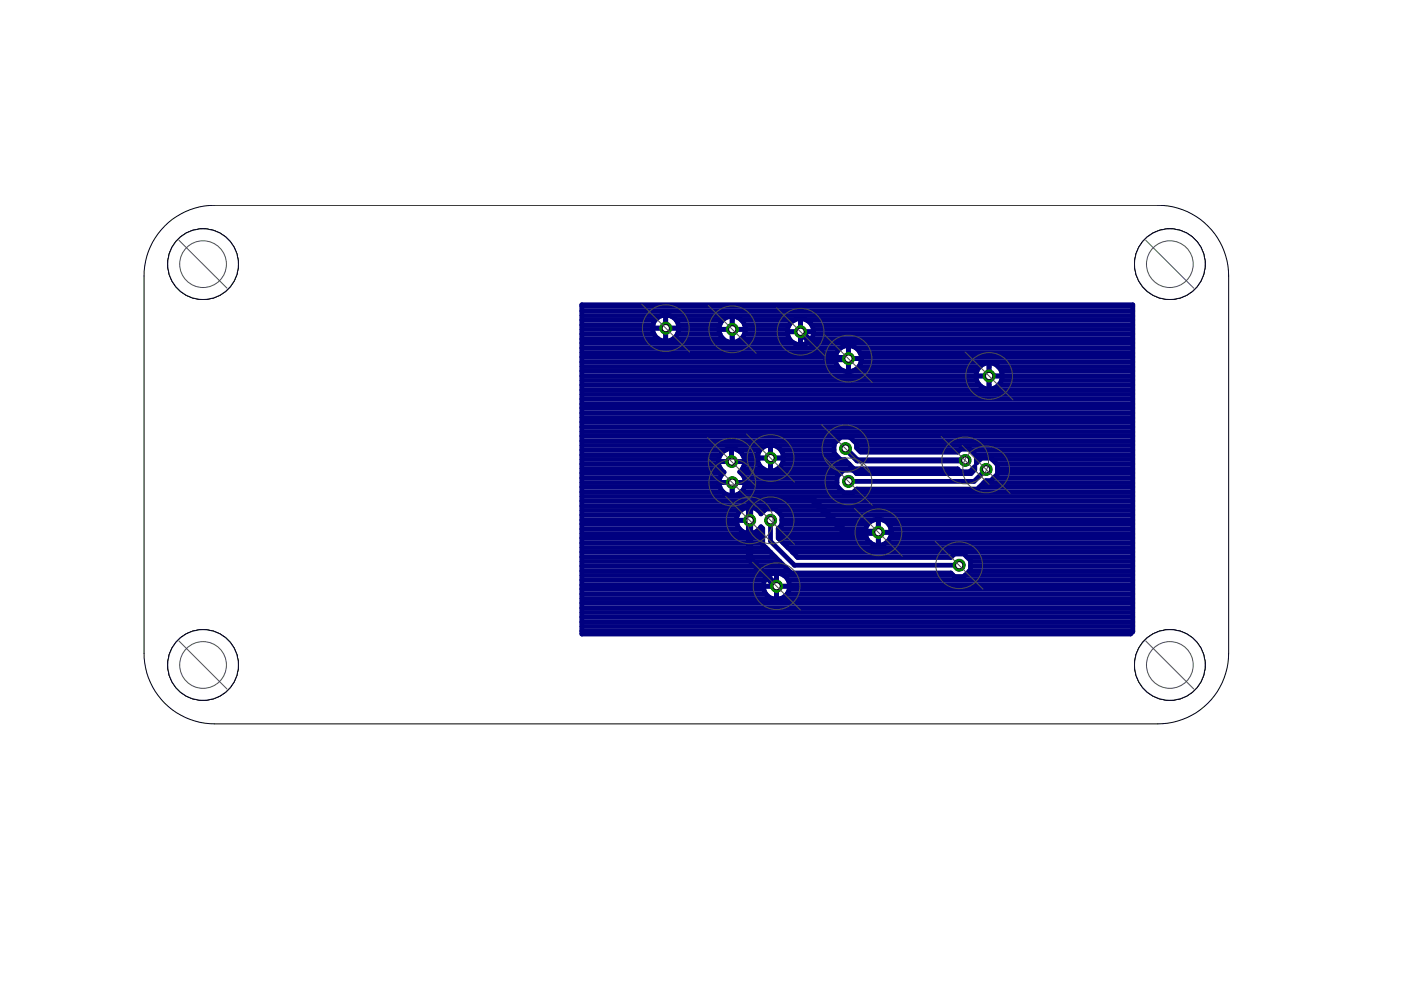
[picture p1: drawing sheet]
<svg xmlns="http://www.w3.org/2000/svg" width="297mm" height="210mm" viewBox="0 0 297 210" stroke-linecap="round" stroke-linejoin="round" font-family="sans-serif">
<g fill="none" stroke="#000080" stroke-width="1">
<path d="M123.4 64.6h116.8v69.3l-.5 .5h-116.3zM123.4 79.7h83.5M123.4 78.7h55.7M123.4 77.7h54.2M123.4 76.7h53.8M123.4 75.8h53.7M123.4 74.8h54M123.4 73.8h54.8M123.4 72.8h45.1M123.4 71.8h16.1M123.4 70.8h15.3M123.4 69.8h15"/>
<path d="M123.4 68.9h15.1M123.4 67.9h15.5M123.4 66.9h17M123.4 65.9h116.8M123.4 64.9h116.8M138.4 69.6h5.5M141.1 66.8v5.5M141.1 71.8h.1M141.1 70.8h.1M141.1 69.8h.1M141.1 68.9h.1M141.1 67.9h.1"/>
<path d="M141.1 66.9h.1M141.9 66.9h98.3M142.8 71.8h10.5M143.4 67.9h9.8M143.6 70.8h9M143.8 68.9h8.8M143.9 69.8h8.6M152.5 69.8h5.5M152.7 70.9a2.79 2.79 0 0 1 2.5-3.9 2.79 2.79 0 0 1 2.6 3.9M152.7 70.9a2.8 2.8 0 0 0 2.5 1.7 2.8 2.8 0 0 0 2.6-1.7M155.2 67.1v5.5M155.2 71.8h.1"/>
<path d="M155.2 70.8h.1M155.2 69.8h.1M155.2 68.9h.1M155.2 67.9h.1M157.1 71.8h10.3M157.2 67.9h11.2M157.8 70.8h9.2M157.8 68.9h9.5M158 69.8h9M166.9 70.3h5.6M169.7 67.6v5.5M169.7 72.8h.1"/>
<path d="M169.7 71.8h.1M169.7 70.8h.1M169.7 69.8h.1M169.7 68.9h.1M169.7 67.9h.1M171 72.8h69.2M171 67.9h69.2M172 71.8h68.2M172.1 68.9h68.1M172.4 70.8h67.8M172.4 69.8h67.8M177.1 76h5.5"/>
<path d="M179.9 73.3v5.5M179.9 78.7h.1M179.9 77.7h.1M179.9 76.7h.1M179.9 75.8h.1M179.9 74.8h.1M179.9 73.8h.1M180.6 78.7h26.5M181.5 73.8h58.7M182.1 77.7h25.7M182.3 74.8h57.9M182.5 76.7h57.7"/>
<path d="M182.6 75.8h57.6M206.9 79.7h5.6M209.7 77v5.5M209.7 79.7h.1M209.7 78.7h.1M209.7 77.7h.1M211.6 77.7h28.6M212.3 78.7h27.9M212.5 79.7h27.7M123.4 99.4h29.4M123.4 98.4h29M123.4 97.4h29"/>
<path d="M123.4 96.4h29.4M123.4 95.4h30.4M123.4 94.4h39.3M123.4 93.5h54.1M123.4 92.5h116.8M123.4 91.5h116.8M123.4 90.5h116.8M123.4 89.5h116.8M123.4 88.5h116.8M123.4 87.6h116.8M123.4 86.6h116.8M123.4 85.6h116.8"/>
<path d="M123.4 84.6h116.8M123.4 83.6h116.8M123.4 82.6h116.8M123.4 81.7h84.3M123.4 80.7h83.7M152.3 97.9h5.6M152.9 96.2a2.78 2.78 0 0 1 4.2-.3 2.78 2.78 0 0 1-.3 4.2 2.77 2.77 0 0 1 .5 4 2.77 2.77 0 0 1-4.1 .1 2.77 2.77 0 0 1 .3-4.1 2.72 2.72 0 0 1-.6-3.9zM155.1 95.1v2.8M155.1 97.4h.1M155.1 96.4h.1M155.1 95.4h.1M156.4 95.4h4.7"/>
<path d="M157.4 99.4h4.4M157.4 96.4h3.3M157.8 98.4h3.1M157.8 97.4h2.8M160.6 97.1h5.5M163.4 94.4v5.5M163.4 99.4h.1M163.4 98.4h.1M163.4 97.4h.1M163.4 96.4h.1M163.4 95.4h.1M163.4 94.4h.1"/>
<path d="M164.1 94.4h12.7M165 99.4h16M165.6 95.4h11.2M165.8 98.4h14.2M166 96.4h11.2M166.1 97.4h12.1M176.8 94.1l1.4-1.4h2l1.4 1.4v.9l.9 .9h20.5l.6-.7h2l1.4 1.4v1.6l1.1-1.1h2l1.4 1.4v2l-1.4 1.4h-1.1l-1.8 1.8h-25.6l-.8 .8h-1.9l-1.4-1.4v-2l1.4-1.4h1.9l.8 .7h24.2l.9-.8v-.7l-1.1 1.1h-2l-.6-.6h-22l-1.9-1.9h-.9l-1.4-1.4zM181 93.5h59.2M181.6 94.4h58.6M182.1 95.4h21.4M205.8 95.4h34.4M206.2 99.4h.5"/>
<path d="M206.8 96.4h33.4M207 97.4h.8M209.1 99.5l-2.6 2.6h-26.6M209.7 81.7h.1M209.7 80.7h.1M210.3 97.4h29.9M211.3 98.4h28.9M211.5 99.4h28.7M211.7 81.7h28.5M212.3 80.7h27.9M123.4 113.1h38.3M123.4 102.3h54.1"/>
<path d="M123.4 119h41.9M123.4 118.1h40.9M123.4 117.1h40M123.4 116.1h39M123.4 115.1h38.3M123.4 114.1h38.3M123.4 112.2h33.4M123.4 111.2h32.9M123.4 110.2h32.7M123.4 109.2h33M123.4 108.2h33.7M123.4 107.2h116.8"/>
<path d="M123.4 106.3h116.8M123.4 105.3h116.8M123.4 104.3h29.9M123.4 103.3h29.2M123.4 101.3h29.2M123.4 100.4h29.9M155.2 102.3v2.8M155.2 104.3h.1M155.2 103.3h.1M156.1 110.3h2.8M157.2 104.3h21.5M157.2 100.4h21"/>
<path d="M157.8 103.3h19.9M157.8 101.3h19.7M158.6 113.1a2.79 2.79 0 0 1-2-4.3 2.79 2.79 0 0 1 4.7 .2l1.1-1.1h2l1.4 1.4v2l-.8 .8v2l4.1 4.1h32.5l.8-.7h1.9l1.5 1.4v1.9l-1.5 1.4h-1.9l-.8-.7h-33.8l-6.1-6.1v-3.3l-.4-.4a2.8 2.8 0 0 1-2 1.4M158.9 107.5v5.6M158.9 112.2h.1M158.9 111.2h.1M158.9 110.2h.1M158.9 109.2h.1M158.9 108.2h.1M160.7 108.2h1.4M161 112.2h.7M163.4 110.3v4.5l5 5h34.9"/>
<path d="M164.7 108.2h75.5M165 113.1h18.5M165 112.2h18.5M165 114.1h18.7M165.6 109.2h74.6M165.8 111.2h18.2M165.8 110.2h19.7M166 115.1h18.6M167 116.1h73.2M168 117.1h72.2M169 118.1h32.7M181 104.3h59.2"/>
<path d="M181.5 100.4h24.4M183.5 112.9h5.5M184 111.1a2.8 2.8 0 0 1 4.4 0M184 111.1a2.8 2.8 0 0 0 .3 3.8 2.8 2.8 0 0 0 3.8 0 2.8 2.8 0 0 0 .3-3.8M186.2 113.1h.1M186.2 110.1v5.5M186.2 115.1h.1M186.2 114.1h.1M186.2 112.2h.1M186.2 111.2h.1M186.2 110.2h.1M187 110.2h53.2"/>
<path d="M187.9 115.1h52.3M188.4 111.2h51.8M188.7 114.1h51.5M188.9 112.2h51.3M189 113.1h51.2M205 118.1h35.2M205.8 119h34.4M207.6 103.3h32.6M208.6 102.3h31.6M210.7 101.3h29.5M211.5 100.4h28.7M123.4 133.8h116.8"/>
<path d="M123.4 132.8h116.8M123.4 131.8h116.8M123.4 130.9h116.8M123.4 129.9h116.8M123.4 128.9h116.8M123.4 127.9h116.8M123.4 126.9h40.4M123.4 125.9h39M123.4 124.9h38.5M123.4 124h38.5M123.4 123h38.8M123.4 122h39.6"/>
<path d="M123.4 121h43.9M123.4 120h42.9M161.9 124.3h5.5M164.6 121.5v5.5M164.6 126.9h.1M164.6 125.9h.1M164.6 124.9h.1M164.6 124h.1M164.6 123h.1M164.6 122h.1M165.5 126.9h74.7M166.2 122h35.9"/>
<path d="M166.9 125.9h73.3M167.1 123h73.1M167.3 124.9h72.9M167.4 124h72.8M204.6 122h35.6M205.6 121h34.6M205.8 120h34.4"/>
<circle cx="141.1" cy="69.6" r="2.79"/>
<circle cx="169.7" cy="70.3" r="2.8"/>
<circle cx="179.9" cy="76" r="2.79"/>
<circle cx="209.7" cy="79.7" r="2.79"/>
<circle cx="163.4" cy="97.1" r="2.78"/>
<circle cx="164.6" cy="124.3" r="2.79"/>
</g>
<path d="M169.7 70.3l5.7 5.7h4.5M186.2 112.9h-7l-6.9-7h-12.1l-1.3 1.2v11.5l5.7 5.7" fill="none" stroke="#000080" stroke-width="1.5"/>
<path d="M179.2 95.1l2.6 2.5h22.8" fill="none" stroke="#000080" stroke-width="1.3"/>
<circle cx="179.9" cy="76" r="1.27" fill="#008000" stroke="#008000" stroke-width=".21"/>
<circle cx="179.9" cy="76" r=".76" fill="#fff" stroke="#000" stroke-width=".21"/>
<circle cx="169.7" cy="70.3" r="1.27" fill="#008000" stroke="#008000" stroke-width=".21"/>
<circle cx="169.7" cy="70.3" r=".76" fill="#fff" stroke="#000" stroke-width=".21"/>
<circle cx="164.7" cy="124.3" r="1.27" fill="#008000" stroke="#008000" stroke-width=".21"/>
<circle cx="164.7" cy="124.3" r=".76" fill="#fff" stroke="#000" stroke-width=".21"/>
<circle cx="158.9" cy="110.3" r="1.27" fill="#008000" stroke="#008000" stroke-width=".21"/>
<circle cx="158.9" cy="110.3" r=".76" fill="#fff" stroke="#000" stroke-width=".21"/>
<circle cx="186.2" cy="112.9" r="1.27" fill="#008000" stroke="#008000" stroke-width=".21"/>
<circle cx="186.2" cy="112.9" r=".76" fill="#fff" stroke="#000" stroke-width=".21"/>
<circle cx="155.3" cy="69.8" r="1.27" fill="#008000" stroke="#008000" stroke-width=".21"/>
<circle cx="155.3" cy="69.8" r=".76" fill="#fff" stroke="#000" stroke-width=".21"/>
<circle cx="141.2" cy="69.6" r="1.27" fill="#008000" stroke="#008000" stroke-width=".21"/>
<circle cx="141.2" cy="69.6" r=".76" fill="#fff" stroke="#000" stroke-width=".21"/>
<circle cx="209.7" cy="79.7" r="1.27" fill="#008000" stroke="#008000" stroke-width=".21"/>
<circle cx="209.7" cy="79.7" r=".76" fill="#fff" stroke="#000" stroke-width=".21"/>
<circle cx="163.4" cy="97.1" r="1.25" fill="#008000" stroke="#008000" stroke-width=".21"/>
<circle cx="163.4" cy="97.1" r=".74" fill="#fff" stroke="#000" stroke-width=".21"/>
<circle cx="155.1" cy="97.9" r="1.25" fill="#008000" stroke="#008000" stroke-width=".21"/>
<circle cx="155.1" cy="97.9" r=".74" fill="#fff" stroke="#000" stroke-width=".21"/>
<circle cx="155.3" cy="102.3" r="1.25" fill="#008000" stroke="#008000" stroke-width=".21"/>
<circle cx="155.3" cy="102.3" r=".74" fill="#fff" stroke="#000" stroke-width=".21"/>
<circle cx="179.3" cy="95.1" r="1.25" fill="#008000" stroke="#008000" stroke-width=".21"/>
<circle cx="179.3" cy="95.1" r=".74" fill="#fff" stroke="#000" stroke-width=".21"/>
<circle cx="204.6" cy="97.6" r="1.25" fill="#008000" stroke="#008000" stroke-width=".21"/>
<circle cx="204.6" cy="97.6" r=".74" fill="#fff" stroke="#000" stroke-width=".21"/>
<circle cx="179.9" cy="102.1" r="1.27" fill="#008000" stroke="#008000" stroke-width=".21"/>
<circle cx="179.9" cy="102.1" r=".76" fill="#fff" stroke="#000" stroke-width=".21"/>
<circle cx="209.1" cy="99.5" r="1.27" fill="#008000" stroke="#008000" stroke-width=".21"/>
<circle cx="209.1" cy="99.5" r=".76" fill="#fff" stroke="#000" stroke-width=".21"/>
<circle cx="163.4" cy="110.3" r="1.27" fill="#008000" stroke="#008000" stroke-width=".21"/>
<circle cx="163.4" cy="110.3" r=".76" fill="#fff" stroke="#000" stroke-width=".21"/>
<circle cx="203.4" cy="119.8" r="1.27" fill="#008000" stroke="#008000" stroke-width=".21"/>
<circle cx="203.4" cy="119.8" r=".76" fill="#fff" stroke="#000" stroke-width=".21"/>
<g fill="#505050" stroke="#505050" stroke-width=".21">
<circle cx="43.1" cy="56" r="7.5"/>
<circle cx="248" cy="56" r="7.5"/>
<circle cx="43.1" cy="141" r="7.5"/>
<circle cx="248" cy="141" r="7.5"/>
</g>
<g fill="none" stroke="#000" stroke-width=".21">
<path d="M34.9 47.9a15 15 0 0 1 10.6-4.4h200a15 15 0 0 1 15 15v80a15 15 0 0 1-15 15h-200a15 15 0 0 1-15-15v-80a14.8 14.8 0 0 1 4.4-10.6z"/>
<circle cx="43.1" cy="56" r="7.5"/>
</g>
<circle cx="43.1" cy="56" r="7.5" fill="#fff" stroke="#000" stroke-width=".21"/>
<circle cx="248" cy="56" r="7.5" fill="none" stroke="#000" stroke-width=".21"/>
<circle cx="248" cy="56" r="7.5" fill="#fff" stroke="#000" stroke-width=".21"/>
<circle cx="43.1" cy="141" r="7.5" fill="none" stroke="#000" stroke-width=".21"/>
<circle cx="43.1" cy="141" r="7.5" fill="#fff" stroke="#000" stroke-width=".21"/>
<circle cx="248" cy="141" r="7.5" fill="none" stroke="#000" stroke-width=".21"/>
<circle cx="248" cy="141" r="7.5" fill="#fff" stroke="#000" stroke-width=".21"/>
<g fill="none" stroke="#505050" stroke-width=".21">
<path d="M38 50.9l10.1 10.2M242.9 50.9l10.2 10.2M136.1 64.5l10.1 10.1M150.2 64.7l10.1 10.2M164.6 65.3l10.2 10.1M174.8 71l10.2 10.1M204.6 74.6l10.2 10.2M150 92.8l10.2 10.2M150.2 97.2l10.1 10.2M158.3 92l10.1 10.2M174.2 90l10.1 10.2M174.8 97l10.2 10.1"/>
<path d="M199.5 92.5l10.2 10.2M204 94.4l10.1 10.2M153.8 105.2l10.2 10.2M158.3 105.2l10.1 10.2M159.6 119.2l10.1 10.1M181.1 107.8l10.2 10.1M198.3 114.8l10.1 10.1M38 135.9l10.1 10.2M242.9 135.9l10.2 10.2"/>
<circle cx="43.1" cy="56" r="5"/>
<circle cx="248" cy="56" r="5"/>
<circle cx="141.2" cy="69.6" r="5"/>
<circle cx="155.3" cy="69.8" r="5"/>
<circle cx="169.7" cy="70.3" r="5"/>
<circle cx="179.9" cy="76" r="5"/>
<circle cx="209.7" cy="79.7" r="5"/>
<circle cx="155.1" cy="97.9" r="5"/>
<circle cx="163.4" cy="97.1" r="5"/>
<circle cx="179.3" cy="95.1" r="5"/>
<circle cx="204.6" cy="97.6" r="5"/>
<circle cx="209.1" cy="99.5" r="5"/>
<circle cx="155.3" cy="102.3" r="5"/>
<circle cx="158.9" cy="110.3" r="5"/>
<circle cx="163.4" cy="110.3" r="5"/>
<circle cx="179.9" cy="102.1" r="5"/>
<circle cx="186.2" cy="112.9" r="5"/>
<circle cx="203.4" cy="119.8" r="5"/>
<circle cx="164.7" cy="124.3" r="5"/>
<circle cx="43.1" cy="141" r="5"/>
<circle cx="248" cy="141" r="5"/>
</g>
</svg>
